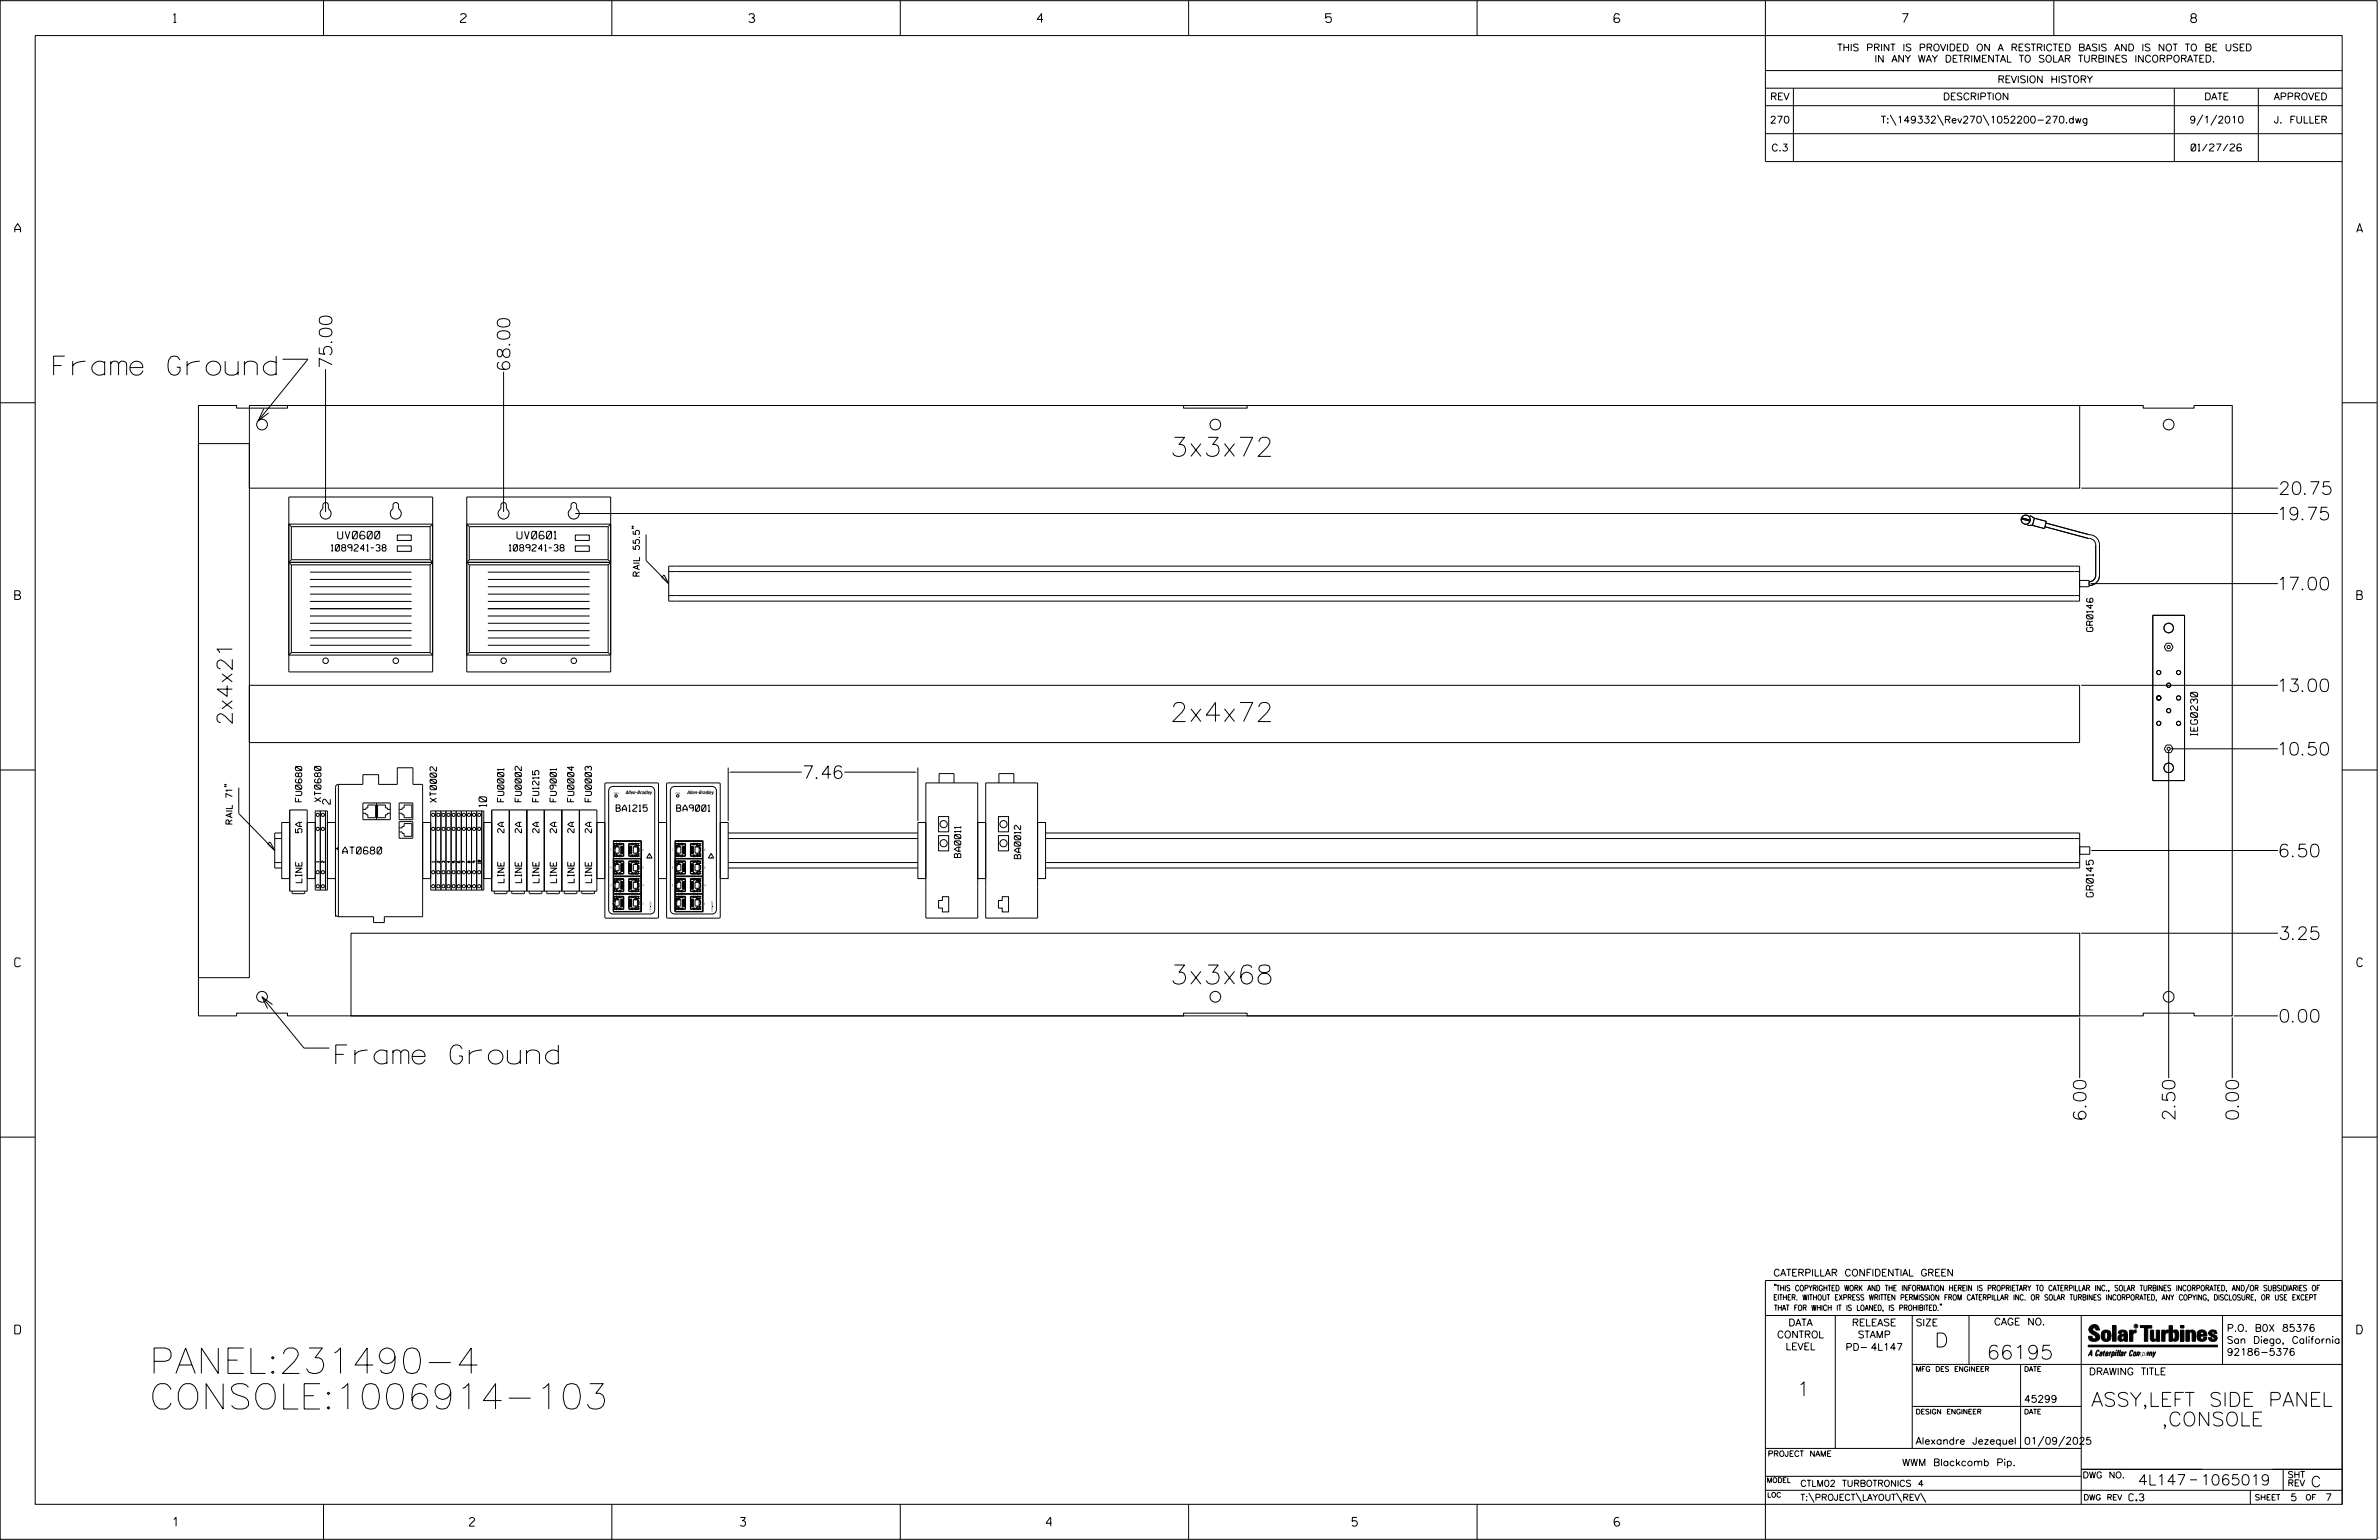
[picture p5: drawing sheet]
<svg xmlns="http://www.w3.org/2000/svg" width="864mm" height="559mm" viewBox="0 0 864 559" stroke-linecap="round" stroke-linejoin="round" font-family="sans-serif">
<defs><g id="words">
<g font-size="9.2">
<text x="54.2" y="498.4">PANEL:231490-4</text>
<text x="54.2" y="511.3">CONSOLE:1006914-103</text>
</g>
<g font-size="6.9">
<text x="19.5" y="136.1">Frame Ground</text>
<text x="424.7" y="165.6">3x3x72</text>
<text x="424.7" y="261.8">2x4x72</text>
<text x="424.7" y="357.1">3x3x68</text>
<text x="121.9" y="386.1">Frame Ground</text>
</g>
<text font-size="5.5" x="84.3" y="263.2" transform="rotate(-90 84.3 263.2)">2x4x21</text>
<g font-size="5.1">
<text x="702.3" y="488.8">D</text>
<text x="721.2" y="493.2">66195</text>
<text x="652.2" y="506.5">1</text>
<text x="759.1" y="510.3">ASSY,LEFT SIDE PANEL</text>
<text x="784.6" y="517.4">,CONSOLE</text>
</g>
<g font-size="4.6">
<text x="120.5" y="133.2" transform="rotate(-90 120.5 133.2)">75.00</text>
<text x="185.1" y="134.1" transform="rotate(-90 185.1 134.1)">68.00</text>
<text x="827.7" y="179.4">20.75</text>
<text x="827.7" y="188.7">19.75</text>
<text x="827.7" y="214.1">17.00</text>
<text x="827.7" y="251">13.00</text>
<text x="827.7" y="274">10.50</text>
<text x="291.8" y="282.5">7.46</text>
<text x="827.7" y="310.9">6.50</text>
<text x="827.7" y="340.9">3.25</text>
<text x="827.7" y="370.9">0.00</text>
<text x="757.3" y="406.1" transform="rotate(-90 757.3 406.1)">6.00</text>
<text x="789.6" y="406.1" transform="rotate(-90 789.6 406.1)">2.50</text>
<text x="812.6" y="406.1" transform="rotate(-90 812.6 406.1)">0.00</text>
</g>
<g font-size="3.8">
<text x="776.1" y="538.9">4L147</text>
<text x="798.8" y="538.9">1065019</text>
<text x="838.8" y="539.5">C</text>
</g>
<g font-size="3.2">
<text x="63" y="8.2">1</text>
<text x="167.2" y="8.2">2</text>
<text x="271.8" y="8.2">3</text>
<text x="376.5" y="8.2">4</text>
<text x="481.2" y="8.2">5</text>
<text x="690.6" y="8.2">7</text>
<text x="795.3" y="8.2">8</text>
<text x="5.4" y="84.3">A</text>
<text x="855.5" y="84.3">A</text>
<text x="5.4" y="217.5">B</text>
<text x="855.6" y="217.5">B</text>
<text x="5.4" y="350.8">C</text>
<text x="855.6" y="350.8">C</text>
<text x="5.4" y="484">D</text>
<text x="855.6" y="484">D</text>
<text x="62.8" y="553.8">1</text>
<text x="170.4" y="553.8">2</text>
<text x="268.8" y="553.8">3</text>
<text x="379.8" y="553.8">4</text>
<text x="490.8" y="553.8">5</text>
<text x="585.9" y="553.8">6</text>
</g>
<g font-size="2.8">
<text x="122.6" y="195.6">UV0600</text>
<text x="187.7" y="195.6">UV0601</text>
<text x="119.9" y="291.8" transform="rotate(-90 119.9 291.8)">2</text>
<text x="176.6" y="292.7" transform="rotate(-90 176.6 292.7)">10</text>
</g>
<g font-size="2.5">
<text x="666.9" y="18.5">THIS PRINT IS PROVIDED ON A RESTRICTED BASIS AND IS NOT TO BE USED</text>
<text x="680.5" y="22.6">IN ANY WAY DETRIMENTAL TO SOLAR TURBINES INCORPORATED.</text>
<text x="725.1" y="30">REVISION HISTORY</text>
<text x="642.6" y="36.3">REV</text>
<text x="705.3" y="36.3">DESCRIPTION</text>
<text x="800.2" y="36.3">DATE</text>
<text x="825.4" y="36.3">APPROVED</text>
<text x="642.5" y="44.7">270</text>
<text x="682.8" y="44.7">T:\149332\Rev270\1052200-270.dwg</text>
<text x="794.8" y="44.7">9/1/2010</text>
<text x="825.5" y="44.7">J. FULLER</text>
<text x="643" y="54.8">C.3</text>
<text x="795.4" y="54.8">01/27/26</text>
<text x="797.7" y="266.9" transform="rotate(-90 797.7 266.9)">IEG0230</text>
<text x="124.4" y="309.9">AT0680</text>
<text x="759.9" y="325.4" transform="rotate(-90 759.9 325.4)">GR0145</text>
<text x="643.8" y="463">CATERPILLAR CONFIDENTIAL GREEN</text>
<text x="645.1" y="485.5">CONTROL</text>
<text x="649.2" y="481.1">DATA</text>
<text x="672.3" y="481.1">RELEASE</text>
<text x="674.4" y="485.5">STAMP</text>
<text x="695.4" y="481.1">SIZE</text>
<text x="723.8" y="480.8">CAGE NO.</text>
<text x="808.4" y="483.1">P.O. B0X 85376</text>
<text x="648.2" y="489.8">LEVEL</text>
<text x="669.9" y="490">PD- 4L147</text>
<text x="808.4" y="487.5">San Diego, California</text>
<text x="808.4" y="491.8">92186-5376</text>
<text x="758.3" y="498.9">DRAWING TITLE</text>
<text x="734.8" y="508.9">45299</text>
<text x="695.4" y="524.1">Alexandre Jezequel</text>
<text x="734.8" y="524.1">01/09/2025</text>
<text x="690.5" y="531.9">WWM Blackcomb Pip.</text>
<text x="772.8" y="544.6">C.3</text>
<text x="831.4" y="544.6">5</text>
<text x="844.1" y="544.6">7</text>
</g>
<g font-size="2.3">
<text x="120.2" y="199.9">1089241-38</text>
<text x="184.9" y="199.9">1089241-38</text>
<text x="232.2" y="209" transform="rotate(-90 232.2 209)">RAIL 55.5&quot;</text>
<text x="759.8" y="229.1" transform="rotate(-90 759.8 229.1)">GR0146</text>
<text x="109.5" y="290.9" transform="rotate(-90 109.5 290.9)">FU0680</text>
<text x="116.5" y="290.9" transform="rotate(-90 116.5 290.9)">XT0680</text>
<text x="158.4" y="291.1" transform="rotate(-90 158.4 291.1)">XT0002</text>
<text x="182.9" y="290.9" transform="rotate(-90 182.9 290.9)">FU0001</text>
<text x="189.3" y="290.9" transform="rotate(-90 189.3 290.9)">FU0002</text>
<text x="195.6" y="290.9" transform="rotate(-90 195.6 290.9)">FU1215</text>
<text x="202" y="290.9" transform="rotate(-90 202 290.9)">FU9001</text>
<text x="208.3" y="290.9" transform="rotate(-90 208.3 290.9)">FU0004</text>
<text x="214.7" y="290.9" transform="rotate(-90 214.7 290.9)">FU0003</text>
<text x="84.3" y="299" transform="rotate(-90 84.3 299)">RAIL 71&quot;</text>
<text x="223.7" y="294.4">BA1215</text>
<text x="245.7" y="294.4">BA9001</text>
<text x="109.6" y="302.2" transform="rotate(-90 109.6 302.2)">5A</text>
<text x="182.9" y="302.2" transform="rotate(-90 182.9 302.2)">2A</text>
<text x="189.3" y="302.2" transform="rotate(-90 189.3 302.2)">2A</text>
<text x="195.7" y="302.2" transform="rotate(-90 195.7 302.2)">2A</text>
<text x="202" y="302.2" transform="rotate(-90 202 302.2)">2A</text>
<text x="208.4" y="302.2" transform="rotate(-90 208.4 302.2)">2A</text>
<text x="214.7" y="302.2" transform="rotate(-90 214.7 302.2)">2A</text>
<text x="348.8" y="311.2" transform="rotate(-90 348.8 311.2)">BA0011</text>
<text x="370.5" y="311.6" transform="rotate(-90 370.5 311.6)">BA0012</text>
<text x="109.6" y="320.3" transform="rotate(-90 109.6 320.3)">LINE</text>
<text x="183" y="320.3" transform="rotate(-90 183 320.3)">LINE</text>
<text x="189.3" y="320.3" transform="rotate(-90 189.3 320.3)">LINE</text>
<text x="195.7" y="320.3" transform="rotate(-90 195.7 320.3)">LINE</text>
<text x="202" y="320.3" transform="rotate(-90 202 320.3)">LINE</text>
<text x="208.4" y="320.3" transform="rotate(-90 208.4 320.3)">LINE</text>
<text x="214.8" y="320.3" transform="rotate(-90 214.8 320.3)">LINE</text>
<text x="653.5" y="539.4">CTLM02 TURBOTRONICS 4</text>
<text x="756" y="536.3">DWG NO.</text>
<text x="830.4" y="539.3">REV</text>
<text x="830.4" y="536.2">SHT</text>
<text x="653.5" y="544.5">T:\PROJECT\LAYOUT\REV\</text>
</g>
<g font-size="2">
<text x="643.8" y="468.4">&quot;THIS COPYRIGHTED WORK AND THE INFORMATION HEREIN IS PROPRIETARY TO CATERPILLAR INC., SOLAR TURBINES INCORPORATED, AND/OR SUBSIDIARIES OF</text>
<text x="643.8" y="471.8">EITHER. WITHOUT EXPRESS WRITTEN PERMISSION FROM CATERPILLAR INC. OR SOLAR TURBINES INCORPORATED, ANY COPYING, DISCLOSURE, OR USE EXCEPT</text>
<text x="644" y="475.6">THAT FOR WHICH IT IS LOANED, IS PROHIBITED.&quot;</text>
<text x="641.7" y="528.5">PROJECT NAME</text>
<text x="756.3" y="544.3">DWG REV</text>
<text x="818.5" y="544.3">SHEET</text>
<text x="836.9" y="544.3">OF</text>
</g>
<g font-size="1.8">
<text x="695.4" y="497.6">MFG DES ENGINEER</text>
<text x="734.8" y="497.6">DATE</text>
<text x="695.4" y="513.1">DESIGN ENGINEER</text>
<text x="734.8" y="513.1">DATE</text>
<text x="641.3" y="538">MODEL</text>
<text x="641.5" y="543.3">LOC</text>
</g>
<g font-size="1.2">
<text x="235.6" y="311.2">!</text>
<text x="258" y="311.2">!</text>
</g>
<g font-size=".9">
<text x="115.8" y="312.9" transform="rotate(-90 115.8 312.9)">1</text>
<text x="117.7" y="313.1" transform="rotate(-90 117.7 313.1)">2</text>
<text x="157.7" y="312.9" transform="rotate(-90 157.7 312.9)">1</text>
<text x="159.6" y="313.1" transform="rotate(-90 159.6 313.1)">2</text>
<text x="161.4" y="313.1" transform="rotate(-90 161.4 313.1)">3</text>
<text x="163.3" y="313.1" transform="rotate(-90 163.3 313.1)">4</text>
<text x="165.1" y="313.1" transform="rotate(-90 165.1 313.1)">5</text>
<text x="167" y="313.1" transform="rotate(-90 167 313.1)">6</text>
<text x="168.8" y="313.1" transform="rotate(-90 168.8 313.1)">7</text>
<text x="170.7" y="313.1" transform="rotate(-90 170.7 313.1)">8</text>
<text x="172.6" y="313.1" transform="rotate(-90 172.6 313.1)">9</text>
<text x="174.4" y="313.3" transform="rotate(-90 174.4 313.3)">10</text>
<text x="775.1" y="481.7">R</text>
</g>
<g font-size=".7">
<text x="221.5" y="308.7">7</text>
<text x="233.2" y="308.8">8</text>
<text x="243.9" y="308.7">7</text>
<text x="255.6" y="308.8">8</text>
<text x="221.5" y="315.1">5</text>
<text x="243.9" y="315.1">5</text>
<text x="221.5" y="321.6">3</text>
<text x="233.3" y="321.6">4</text>
<text x="243.9" y="321.6">3</text>
<text x="255.7" y="321.6">4</text>
<text x="222.1" y="328.4">1</text>
<text x="233.2" y="328.3">2</text>
<text x="244.4" y="328.4">1</text>
<text x="255.6" y="328.3">2</text>
</g>
<g font-size=".5">
<text x="222.8" y="288.1">PWR</text>
<text x="245.2" y="288.1">PWR</text>
<text x="236.4" y="330.9" transform="rotate(-90 236.4 330.9)">1783-US8T</text>
<text x="258.8" y="330.9" transform="rotate(-90 258.8 330.9)">1783-US8T</text>
</g>
</g></defs>
<g fill="none" stroke="#000" stroke-width=".36">
<path d="M.1 .2h862.8v558.4h-862.8zM12.8 12.9h837.4v533h-837.4zM117.4 .2v12.7M222.1 .2v12.7M326.8 .2v12.7M431.5 .2v12.7M536.2 .2v12.7M587.9 5.5l-.5-.5h-1l-.5 1v1.7l.5 .4h1l.6-.4v-.6l-.6-.5h-1l-.5 .5M640.9 .2v58.4h209.3M745.6 .2v12.7M640.9 25.6h209.3M640.9 32h209.3"/>
<path d="M640.9 38.3h209.3M651 32v26.6M789.3 32v26.6M819.8 32v26.6M640.9 48.5h209.3M686.2 41.7l2.1 3.8M703.3 41.7l2.2 3.8M719.9 41.7l2.1 3.8M799.6 41.7l-2.1 3.8M804.7 41.7l-2.2 3.8M102.6 130.4h9.2l-18.1 22.3M118.2 134v51.8"/>
<path d="M182.8 134.9v50.9M.1 146.2h12.7M72 147.1h13.9v1h18.5v-1h325.2v1h23.1v-1h325.3v1h18.5v-1h13.8v221.5h-13.8v-1h-18.5v1h-325.3v-1h-23.1v1h-325.2v-1h-18.5v1h-13.9zM90.5 147.1h664.4v30h-664.4zM95.7 148.3l-2 4.4 3.8-2.9M850.2 146.2h12.7M72 161h18.5v193.8h-18.5zM755.5 177.1h71.4M104.8 190.2l1 .9M104.8 190.2h52.3v13.8h-52.3zM104.8 180.3h52.3v63.5h-52.3zM105.8 191.1v12"/>
<path d="M105.8 191.1h50.3M117.5 182.7a1 1 0 0 1 1.1-.3 1 1 0 0 1 .6 1v1.2a2 2 0 0 1 .5 3 2 2 0 0 1-3 0 2 2 0 0 1 .5-3v-1.2zM143 182.7a1 1 0 0 1 1.1-.3 1 1 0 0 1 .6 1v1.2a2 2 0 0 1 .5 3 2 2 0 0 1-3.1 0 2 2 0 0 1 .6-3v-1.2zM144.2 194.1h5.1v2h-5.1zM144.2 198.1h5.1v2h-5.1zM156.1 191.1v12M157.1 190.2l-1 .9M169.4 190.2l1 .9M169.4 190.2h52.3v13.8h-52.3zM169.4 180.3h52.3v63.5h-52.3zM170.4 191.1h50.4M170.4 191.1v12"/>
<path d="M182.1 182.7a1.01 1.01 0 0 1 1.1-.3 1.01 1.01 0 0 1 .6 1v1.2a2.01 2.01 0 0 1 .6 3 2.01 2.01 0 0 1-3.1 0 2.01 2.01 0 0 1 .5-3v-1.2zM207.6 182.7a1.01 1.01 0 0 1 1.1-.3 1.01 1.01 0 0 1 .6 1v1.2a2.01 2.01 0 0 1 .5 3 2.01 2.01 0 0 1-3 0 2.01 2.01 0 0 1 .5-3v-1.2zM208.8 186.3h618.1M208.8 194.1h5.1v2h-5.1zM208.8 198.1h5.1v2h-5.1zM220.8 191.1v12M221.7 190.2l-.9 .9M229.5 191.6v.2v-.2l.6 .2M229.5 190.9v.2v-.2l.6 .2M234.5 194v9.4l8.2 8.4M733.7 188.3l3.2 .8M733.8 187.9l3.2 .8"/>
<path d="M735.9 190.5l2.1 .2M736.8 187.2l1.9 .9M738.5 188l4.3 1.2-.6 2.6-4.4-1.2zM742.4 191.1l15.7 4.3a2.44 2.44 0 0 1 2.7 2.3v11.1a2.35 2.35 0 0 1-2.4 2.3M742.7 189.8l15.7 4.2a3.7 3.7 0 0 1 3.7 3.7v11.1a3.7 3.7 0 0 1-3.7 3.6M104.8 204h52.3v33.7h-52.3zM105.8 205v31.8M105.8 203.1l-1 .9 1 1M105.8 203.1h50.3M105.8 205h50.3M112.5 212.9h36.9M112.5 218.2h36.9"/>
<path d="M112.5 215.6h36.9M112.5 210.3h36.9M112.5 207.6h36.9M156.1 205v31.8M156.1 203.1l1 .9M157.1 204l-1 1M169.4 204h52.3v33.7h-52.3zM170.4 203.1h50.4M170.4 205h50.4M170.4 205v31.8M170.4 203.1l-1 .9 1 1M177.1 212.9h36.9"/>
<path d="M177.1 218.2h36.9M177.1 215.6h36.9M177.1 210.3h36.9M177.1 207.6h36.9M220.8 205v31.8M220.8 203.1l.9 .9M221.7 204l-.9 1M240.2 209.4l.9-.7 1.6 3.1zM242.7 205.4h512.2v12.7h-512.2zM242.7 207.4h512.2M242.7 216.1h512.2M754.9 210.6h3.5v2.3h-3.5"/>
<path d="M758.9 211.8h68M105.8 236.8l-1 .9M105.8 236.8h50.3M112.5 220.9h36.9M112.5 234.1h36.9M112.5 231.5h36.9M112.5 228.8h36.9M112.5 226.2h36.9M112.5 223.5h36.9M156.1 236.8l1 .9M170.4 236.8h50.4M170.4 236.8l-1 .9"/>
<path d="M177.1 220.9h36.9M177.1 234.1h36.9M177.1 231.5h36.9M177.1 228.8h36.9M177.1 226.2h36.9M177.1 223.5h36.9M220.8 236.8l.9 .9M781.5 223.3h11.5v59.9h-11.5zM786.4 233.4h1.6l.8 1.4-.8 1.4h-1.6l-.8-1.4zM90.5 248.7h664.4v20.8h-664.4zM755.5 248.7h71.4M.1 279.4h12.7"/>
<path d="M264.3 278.5v19.4M333.2 278.5v19.4M786.4 270.3h1.6l.8 1.4-.8 1.4h-1.6l-.8-1.4zM787.3 272.3v118.9M787.8 271.7h39.1M850.2 279.4h12.7M81.7 285.3v.2v-.2l.5 .2M81.7 284.6v.3v-.3l.5 .3M86.7 285.8v9.4l13 13.4M102.3 298.4h2.9v20.4h-2.9zM105.2 293.9h6.3v29.5h-6.3zM111.5 298.4h2.9v20.4h-2.9z"/>
<path d="M114.4 294.3h4.5v28.7h-4.5zM116.3 294.3v28.7M118.1 294.3v28.7M118.9 298.5h2.9v20.3h-2.9zM122.8 284.6h8.9v-3.5h5.7v3.5h6.8v-6h5.7v6h3.5v48h-13.9v2.2h-3.9v-2.2h-12.8M122.8 284.6l-.6 .2-.4 .9v46.9M122.8 284.6v48M131.7 291.4h10v6h-10zM131.7 293.7h1.1v-.5h.7v-1.1h2.8v4.6h-2.8v-1.1h-.7v-.5h-1.1M136.7 291.4v6M141.7 293.7h-1.1v-.5h-.7v-1.1h-2.8v4.6h2.8v-1.1h.7v-.5h1.1M144.9 293.7h1.1v-.5h.7v-1.1h2.8v4.6h-2.8v-1.1h-.7v-.5h-1.1"/>
<path d="M144.9 291.4h5v6h-5zM144.9 298.1h5v6.1h-5zM153.4 298.4h3v20.4h-3zM156.4 294.3h19.2v28.7h-19.2zM158.2 294.3v28.7M160.1 294.3v28.7M161.9 294.3v28.7M163.8 294.3v28.7M165.6 294.3v28.7M167.5 294.3v28.7M169.3 294.3v28.7M171.2 294.3v28.7"/>
<path d="M173 294.3v28.7M174.9 294.3v28.7M175.6 298.5h2.9v20.3h-2.9zM178.5 293.9h38.2v29.5h-38.2zM184.9 293.9v29.5M191.2 293.9v29.5M197.6 293.9v29.5M203.9 293.9v29.5M210.3 293.9v29.5M216.7 298.4h2.9v20.4h-2.9zM219.6 284.3l.4-.2h18.7l.3 .2-.1 48.8-18.9 .1-.4-.2zM221.4 285.8l1.1-.4h13.6a1.57 1.57 0 0 1 1.6 1.5v43.2a1.57 1.57 0 0 1-1.6 1.5h-13.6a1.57 1.57 0 0 1-1.6-1.5v-43.2z"/>
<path d="M239 298.4h3v20.4h-3zM242.1 284.1h19l.3 .2v48.5l-.1 .3-19 .1-.3-.2zM243.8 285.8l1.1-.4h13.6a1.57 1.57 0 0 1 1.6 1.5v43.2a1.57 1.57 0 0 1-1.6 1.5h-13.6a1.57 1.57 0 0 1-1.6-1.5v-43.2zM261.4 298.4h2.9v20.4h-2.9zM266 280.2h25M306.5 280.2h25M333.2 298.4h2.9v20.4h-2.9zM336.1 284.1h18.8v49h-18.8zM340.7 296.3h3.7v5.5h-3.7zM340.9 284.1v-3.4h5.4v3.4M354.9 298.4h2.9v20.4h-2.9zM357.8 284.1h18.9v49h-18.9z"/>
<path d="M362.4 296.3h3.7v5.5h-3.7zM362.6 284.1v-3.4h5.5v3.4M376.7 298.4h2.9v20.4h-2.9zM97.2 306.2l.9-.7 1.6 3.1zM99.7 304.3h2.6M99.7 313h2.6M102.3 302.3h-2.6v12.7h2.6M144.9 300.4h1.1v-.5h.7v-1.1h2.8v4.7h-2.8v-1.1h-.7v-.5h-1.1M222.6 305.1h10.1M222.6 305.1h10.3v25.8h-10.3zM222.7 309.2h.5v.6M222.7 319.6h.1"/>
<path d="M222.7 317h.1M222.7 313.2h.1M222.7 310.6h.1M222.7 306.8h.1M222.7 309.8v.2M222.7 305.3h9.9v6.2M222.7 311.7h9.9v6.2h-9.9M222.7 318.1h9.9v6.2h-9.9M222.7 305.1v25.7M222.7 306v.2M222.7 312.5v.1M222.7 316.2v.2"/>
<path d="M222.7 318.8v.3M222.7 314h.5M222.7 307.6l.6 .1M222.7 314h.1M222.7 307.6h.1M222.8 319.6h.1M222.8 317h.1M222.8 313.2h.1M222.8 310.6h.1M222.8 306.8h.1M222.8 318.9h.1M222.8 316.2h.1"/>
<path d="M222.8 312.4h.1M222.8 309.8h.1M222.8 306h.1M222.8 306.8l-.1 .2M222.8 307.6v1.6M222.8 310.6l-.1 .2M222.8 313.2l-.1 .2M222.8 314v1.6M222.8 317l-.1 .1M222.8 319.6l-.1 .2M222.8 314.1h.5M222.8 309.1h.5"/>
<path d="M223 319.7h.1M223 317h.1M223 313.3h.1M223 310.6h.1M223 306.9h.1M223 306.2h.7v.7M223 309.9h.7v.7M223 312.6h.7v.7M223 319h.7v.7M223 319.7h.7M223 317h.7M223 313.3h.7"/>
<path d="M223 310.6h.7M223 306.9h.7M223.2 316.2h.1M223.2 314h.1M223.2 309.8h.1M223.2 307.6h.1M223.2 315.6v.6M223.2 309.8h-.2v.9h1.7M223.3 307.3h1.5v2.3l-1.5-.1zM223.3 313.7h1.5v2.2h-1.5zM223.3 315.5l-.6 .1M223.3 314.1h.1"/>
<path d="M223.3 307.7h.1M223.7 319.7h.1M223.7 317h.1M223.7 313.3h.1M223.7 310.6h.1M223.7 306.9h.1M223.7 312.5h.3M223.7 317.1v.1M223.7 312.5h-.7l.2 1.5M223.7 318.9h-.7l.2 1.5M223.7 318.9h.1M223.7 312.5h.1"/>
<path d="M223.7 306.1h.1M223.9 310h.3v.6M223.9 309.5v1.3M223.9 315.9v1.3M223.9 318.8v1.3M223.9 316.4h.3v.6M223.9 319.7h.3M223.9 319.1h.8M223.9 313.2h.3M223.9 312.6h.8M223.9 306.8h.3M223.9 310.6h.8"/>
<path d="M223.9 306.2h.8M224 318.9h.1M224 312.5h.1M224 306.1h.1M224 318.9h-.3M224 317.1v.1M224 306l-.1 1.3M224 318.9h.7M224.2 306.2v.6M224.2 312.6v.6M224.2 319.1v.6M224.2 319.6h.1"/>
<path d="M224.2 313.2h.1M224.2 306.8h.1M224.4 305.1v.2M224.4 311.5v.2M224.4 317.9v.2M224.6 306.1v.1M224.6 310.6v.1M224.6 312.5v.1M224.6 317v.1M224.6 318.9v.2M224.6 317.1h.1M224.7 318.9h.1"/>
<path d="M224.7 312.5h.1M224.7 306.1h.1M224.7 319h.8M224.7 312.6h.8M224.7 306.2h.8M224.7 310.3h.8M224.7 318.8h.8v.5h-.8zM224.7 312.4h.8v.5h-.8zM224.7 306.1h-1.7l.2 1.5M224.7 306v.5h.8v-.5M224.7 310.3h.8v.5h-.8zM224.7 312.5l-.8-.1v1.3"/>
<path d="M224.7 319.3h.8M224.7 312.8h.8M224.7 310.6h.8M224.7 306h.8M224.7 306.5h.8M224.9 305.1v.2M224.9 311.5v.2M224.9 317.9v.2M225.5 318.9h.1M225.5 312.5h.1M225.5 306.1h.1M225.5 312.5h.9v4.6h-3.4v-.9l.7 .1v.7"/>
<path d="M225.5 306.1h.9v4.6h-.9M225.5 318.9h.9v4.6h-.9M225.5 319.1h.8v4.3h-.8M225.5 306.2h.8v4.4h-.8M225.5 312.6h.8v4.4h-2.4M225.5 317.2v-.5h-.8v.5M225.5 317.1h.1M225.6 306.1v.1M225.6 310.6v.1M225.6 312.5v.1M225.6 317v.1M225.6 318.9v.2"/>
<path d="M226.3 319.8h.1M226.3 316.2h.1M226.3 316h.1M226.3 315.8h.1M226.3 315.6h.1M226.3 315.4h.1M226.3 315.3h.1M226.3 315.1h.1M226.3 314.9h.1M226.3 314.7h.1M226.3 314.5h.1M226.3 314.3h.1"/>
<path d="M226.3 314.2h.1M226.3 314h.1M226.3 313.8h.1M226.3 313.6h.1M226.3 313.4h.1M226.3 309.8h.1M226.3 309.6h.1M226.3 309.4h.1M226.3 309.2h.1M226.3 309h.1M226.3 308.9h.1M226.3 308.7h.1"/>
<path d="M226.3 308.5h.1M226.3 308.3h.1M226.3 308.1h.1M226.3 307.9h.1M226.3 307.8h.1M226.3 307.6h.1M226.3 307.4h.1M226.3 307.2h.1M226.3 307h.1M226.3 307h-1l1 .2M226.3 307.4h-1l1 .2M226.3 307.8h-1l1 .1"/>
<path d="M226.3 308.1h-1l1 .2M226.3 308.5h-1l1 .2M226.3 308.9h-1l1 .1M226.3 309.2h-1l1 .2M226.3 309.6h-1l1 .2M226.3 313.4h-1l1 .2M226.3 313.8h-1l1 .2M226.3 314.1h-1l1 .2M226.3 314.5h-1l1 .2M226.3 314.9h-1l1 .2M226.3 315.3h-1l1 .2M226.3 315.6h-1l1 .2"/>
<path d="M226.3 316h-1l1 .2M226.3 319.8h-1l1 .2M228.1 305.1v.2M228.1 311.5v.2M228.1 317.9v.2M228.3 307l1.1 .2h-1.1M228.3 307.4l1.1 .2h-1.1M228.3 307.8l1.1 .1h-1.1M228.3 308.1l1.1 .2h-1.1M228.3 308.5l1.1 .2h-1.1M228.3 308.9l1.1 .1h-1.1M228.3 309.2l1.1 .2h-1.1"/>
<path d="M228.3 309.6l1.1 .2h-1.1M228.3 313.4l1.1 .2h-1.1M228.3 313.8l1.1 .2h-1.1M228.3 314.1l1.1 .2h-1.1M228.3 314.5l1.1 .2h-1.1M228.3 314.9l1.1 .2h-1.1M228.3 315.3l1.1 .2h-1.1M228.3 315.6l1.1 .2h-1.1M228.3 316l1.1 .2h-1.1M228.3 319.8l1.1 .2h-1.1M228.3 319.8h.1M228.3 316.2h.1"/>
<path d="M228.3 316h.1M228.3 315.8h.1M228.3 315.6h.1M228.3 315.4h.1M228.3 315.3h.1M228.3 315.1h.1M228.3 314.9h.1M228.3 314.7h.1M228.3 314.5h.1M228.3 314.3h.1M228.3 314.2h.1M228.3 314h.1"/>
<path d="M228.3 313.8h.1M228.3 313.6h.1M228.3 313.4h.1M228.3 309.8h.1M228.3 309.6h.1M228.3 309.4h.1M228.3 309.2h.1M228.3 309h.1M228.3 308.9h.1M228.3 308.7h.1M228.3 308.5h.1M228.3 308.3h.1"/>
<path d="M228.3 308.1h.1M228.3 307.9h.1M228.3 307.8h.1M228.3 307.6h.1M228.3 307.4h.1M228.3 307.2h.1M228.3 307h.1M228.5 305.1v.2M228.5 311.5v.2M228.5 317.9v.2M229.1 306.1v.1M229.1 310.6v.1"/>
<path d="M229.1 312.5l-.1 .1M229.1 317v.1M229.1 318.9v.2M229.1 317.1h.1M229.2 318.9h.1M229.2 312.5h.1M229.2 306.1h.1M229.2 318.8h.8v.5h-.8zM229.2 312.4h.8v.5h-.8zM229.2 306v.5h.8v-.5M229.2 310.3h.8v.5h-.8zM229.2 319.3h.8"/>
<path d="M229.2 312.8h.8M229.2 310.6h.8M229.2 306h.8M229.2 306.5h.8M229.2 319.1h-.9v4.3h.9M229.2 306.2h-.9v4.4h.9M229.2 312.6h-.9v4.4h2.5M229.2 312.5h-1v4.6h3.5v-.9l-.7 .1v.7M229.2 306.1h-1v4.6h1M229.2 318.9h-1v4.6h1M229.2 319h.8M229.2 312.6h.8"/>
<path d="M229.2 306.2h.8M229.2 310.3h.8M229.9 305.1v.2M229.9 311.5v.2M229.9 317.9v.2M229.9 307.3h1.5v2.2l-1.5 .1zM229.9 313.7h1.5v2.2h-1.5zM230 306.1h1.7l-.2 1.5M230 312.5l.8-.1v1.3M230 310.6h.8M230 319.1h.8M230 312.6h.8"/>
<path d="M230 306.2h.8M230 317.2v-.5h-.8v.5M230 317.1h.1M230 318.9h.1M230 312.5h.1M230 306.1h.1M230.1 306.1v.1M230.1 310.6v.1M230.1 312.5v.1M230.1 317v.1M230.1 318.9v.2M230.4 305.1v.2"/>
<path d="M230.4 311.5v.2M230.4 317.9v.2M230.4 319.7h.4M230.4 313.2h.4M230.4 306.8h.4M230.4 306.2v.6M230.4 312.6v.6M230.4 319.1v.6M230.4 319.6h.1M230.4 313.2h.1M230.4 306.8h.1M230.7 306l.1 1.3"/>
<path d="M230.7 312.5h.2M230.7 317.1v.1M230.7 318.9h-.7M230.7 318.9h.1M230.7 312.5h.1M230.7 306.1h.1M230.8 309.5v1.3M230.8 315.9v1.3M230.8 318.8v1.3M230.8 310h-.4v.6M230.8 316.4h-.4v.6M230.9 317.1v.1"/>
<path d="M230.9 318.9h-.2M230.9 312.5h.8l-.2 1.5M230.9 318.9h.8l-.2 1.5M230.9 318.9h.1M230.9 312.5h.1M230.9 306.1h.1M231 319.7h.1M231 317h.1M231 313.3h.1M231 310.6h.1M231 306.9h.1M231 306.9v-.7h.7v.7"/>
<path d="M231 310.6v-.7h.7v.7M231 313.3v-.7h.7v.7M231 319.7v-.7h.7v.7M231 319.7h.7M231 317h.7M231 313.3h.7M231 310.6h.7M231 306.9h.7M231.4 307.7l.6-.1v1.6h-.5v.6M231.4 314.1h.4M231.4 309.1h.4M231.4 314.1h.1"/>
<path d="M231.4 307.7h.1M231.5 309.8h.2v.9h-1.7M231.5 314h.5v1.6l-.6-.1M231.5 315.6v.6M231.5 316.2h.1M231.5 314h.1M231.5 309.8h.1M231.5 307.6h.1M231.7 316.3v.7M231.7 319.7h.1M231.7 317h.1M231.7 313.3h.1"/>
<path d="M231.7 310.6h.1M231.7 306.9h.1M231.8 319.6h.1M231.8 318.9h.1M231.8 317h.1M231.8 316.2h.1M231.8 313.2h.1M231.8 312.4h.1M231.8 310.6h.1M231.8 309.8h.1M231.8 306.8h.1M231.8 306h.1"/>
<path d="M231.8 319.6h.2M231.8 317h.2M231.8 313.2h.2M231.8 306.8h.2M231.8 310.6h.2M231.8 309.8l.2 .2zM231.8 306l.2 .2zM231.8 307.6v1.6M231.8 312.5l.2 .1zM231.8 314v1.6M231.8 316.2l.2 .2zM231.8 318.8l.2 .3z"/>
<path d="M231.9 319.6h.1M231.9 317h.1M231.9 313.2h.1M231.9 310.6h.1M231.9 306.8h.1M232 306.8h-.2M232 310.6v.2l-.2-.2M232 313.2v.2l-.2-.2M232 317h-.2M235.7 309.7l1 1.6h-1.9zM245 305.1h10.2v25.8h-10.2zM245 305.1h10.1"/>
<path d="M245.1 319.6h.1M245.1 317h.1M245.1 314h.1M245.1 313.2h.1M245.1 310.6h.1M245.1 307.6h.1M245.1 306.8h.1M245.1 314h.4M245.1 307.6l.5 .1M245.1 318.8h.1M245.1 318.1h9.9M245.1 316.2h.1"/>
<path d="M245.1 312.5h.1M245.1 311.7h9.9M245.1 317.9h9.9M245.1 305.3h9.9l.1 25.5h-2.4M245.1 309.8h.1M245.1 306h.1M245.1 305.1v25.7M245.1 309.2h.4v.6M245.2 319.6h.1M245.2 318.9h.1M245.2 317h.1M245.2 316.2h.1"/>
<path d="M245.2 313.2h.1M245.2 312.4h.1M245.2 310.6h.1M245.2 309.8h.1M245.2 306.8h.1M245.2 306h.1M245.2 309.8l-.1 .2M245.2 319.6l-.1 .2M245.2 318.8l-.1 .3M245.2 313.2l-.1 .2M245.2 317l-.1 .1M245.2 316.2l-.1 .2"/>
<path d="M245.2 312.5l-.1 .1M245.2 314.1h.4M245.2 306.8l-.1 .2M245.2 310.6l-.1 .2M245.2 306l-.1 .2M245.2 307.6v1.6M245.2 314v1.6M245.2 309.1h.4M245.4 319.7h.7M245.4 319.7v-.7h.7v.7M245.4 317h.7M245.4 313.3h.7"/>
<path d="M245.4 313.3v-.7h.7v.7M245.4 310.6h.7M245.4 310.6v-.7h.7v.7M245.4 306.9h.7M245.4 306.9v-.7h.7v.7M245.4 316.3v.7M245.4 319.7h.1M245.4 317h.1M245.4 313.3h.1M245.4 310.6h.1M245.4 306.9h.1M245.5 315.6v.6"/>
<path d="M245.5 309.8h-.2v.9h1.8M245.5 316.2h.1M245.5 314h.1M245.5 309.8h.1M245.5 307.6h.1M245.6 307.3h1.6v2.3l-1.6-.1zM245.6 313.7h1.6v2.2h-1.6zM245.6 315.5l-.5 .1M245.7 314.1h.1M245.7 307.7h.1M246.1 319.7h.1M246.1 317h.1"/>
<path d="M246.1 313.3h.1M246.1 310.6h.1M246.1 306.9h.1M246.1 318.9h.1M246.1 312.5h.1M246.1 306.1h.1M246.1 318.9h1M246.1 312.5h.2M246.1 317.1v.1M246.1 318.9h-.8l.2 1.5M246.1 312.5h-.8l.2 1.5M246.2 310h.4v.6"/>
<path d="M246.2 319.1h.9M246.2 316.4h.4v.6M246.2 312.6h.9M246.2 306.2h.9M246.2 310.6h.9M246.2 309.5v1.3M246.2 315.9v1.3M246.2 318.8v1.3M246.3 317.1v.1M246.3 306l-.1 1.3M246.4 318.9h.1M246.4 312.5h.1"/>
<path d="M246.4 306.1h.1M246.6 319.6h.1M246.6 313.2h.1M246.6 306.8h.1M246.6 319.1v.6h-.4M246.6 312.6v.6h-.4M246.6 306.2v.6h-.4M246.8 305.1v.2M246.8 311.5v.2M246.8 317.9v.2M246.9 317.1h.2M246.9 306.1v.1"/>
<path d="M246.9 310.6v.1M246.9 312.5l.1 .1M246.9 317v.1M246.9 318.9v.2M247.1 318.8h.8v.5h-.8zM247.1 312.4h.8v.5h-.8zM247.1 319.3h.8M247.1 312.8h.8M247.1 306v.5h.8v-.5M247.1 310.6h.8M247.1 306h.8M247.1 306.5h.8"/>
<path d="M247.1 312.5l-.9-.1v1.3M247.1 306.1h-1.8l.2 1.5M247.1 319h.8M247.1 312.6h.8M247.1 310.3h.8v.5h-.8zM247.1 306.2h.8M247.1 310.3h.8M247.1 318.9h.1M247.1 312.5h.1M247.1 306.1h.1M247.3 305.1v.2M247.3 311.5v.2"/>
<path d="M247.3 317.9v.2M247.9 318.9h.1M247.9 312.5h.1M247.9 306.1h.1M247.9 319.1h.8v4.3h-.8M247.9 312.6h.8v4.4h-2.5M247.9 306.2h.8v4.4h-.8M247.9 318.9h.9v4.6h-.9M247.9 312.5h.9v4.6h-3.5v-.9l.8 .1v.7M247.9 306.1h.9v4.6h-.9M247.9 317.2v-.5h-.8v.5M247.9 317.1h.1"/>
<path d="M248 306.1v.1M248 310.6v.1M248 312.5v.1M248 317v.1M248 318.9v.2M248.7 319.8l-1 .2h1M248.7 313.4l-1 .2h1M248.7 316l-1 .2h1M248.7 313.8l-1 .2h1M248.7 315.6l-1 .2h1M248.7 315.3l-1 .2h1M248.7 314.9l-1 .2h1"/>
<path d="M248.7 314.5l-1 .2h1M248.7 314.1l-1 .2h1M248.7 307l-1 .2h1M248.7 309.6l-1 .2h1M248.7 309.2l-1 .2h1M248.7 308.9l-1 .1h1M248.7 308.5l-1 .2h1M248.7 308.1l-1 .2h1M248.7 307.8l-1 .1h1M248.7 307.4l-1 .2h1M248.7 319.8h.1M248.7 316.2h.1"/>
<path d="M248.7 316h.1M248.7 315.8h.1M248.7 315.6h.1M248.7 315.5h.1M248.7 315.3h.1M248.7 315.1h.1M248.7 314.9h.1M248.7 314.7h.1M248.7 314.5h.1M248.7 314.3h.1M248.7 314.1h.1M248.7 314h.1"/>
<path d="M248.7 313.8h.1M248.7 313.6h.1M248.7 313.4h.1M248.7 309.8h.1M248.7 309.6h.1M248.7 309.4h.1M248.7 309.2h.1M248.7 309h.1M248.7 308.9h.1M248.7 308.7h.1M248.7 308.5h.1M248.7 308.3h.1"/>
<path d="M248.7 308.1h.1M248.7 307.9h.1M248.7 307.8h.1M248.7 307.6h.1M248.7 307.4h.1M248.7 307.2h.1M248.7 307h.1M250.4 305.1v.2M250.4 311.5v.2M250.4 317.9v.2M250.7 319.8h.1M250.7 316.2h.1"/>
<path d="M250.7 316h.1M250.7 315.8h.1M250.7 315.6h.1M250.7 315.4h.1M250.7 315.3h.1M250.7 315.1h.1M250.7 314.9h.1M250.7 314.7h.1M250.7 314.5h.1M250.7 314.3h.1M250.7 314.2h.1M250.7 314h.1"/>
<path d="M250.7 313.8h.1M250.7 313.6h.1M250.7 313.4h.1M250.7 309.8h.1M250.7 309.6h.1M250.7 309.4h.1M250.7 309.2h.1M250.7 309h.1M250.7 308.9h.1M250.7 308.7h.1M250.7 308.5h.1M250.7 308.3h.1"/>
<path d="M250.7 308.1h.1M250.7 307.9h.1M250.7 307.8h.1M250.7 307.6h.1M250.7 307.4h.1M250.7 307.2h.1M250.7 307h.1M250.7 319.8h1l-1 .2M250.7 313.4h1l-1 .2M250.7 316l1 .2h-1M250.7 313.8l1 .2h-1M250.7 315.6l1 .2h-1"/>
<path d="M250.7 315.3l1 .2h-1M250.7 314.9l1 .2h-1M250.7 314.5l1 .2h-1M250.7 314.1l1 .2h-1M250.7 307h1l-1 .2M250.7 309.6h1l-1 .2M250.7 309.2l1 .2h-1M250.7 308.9l1 .1h-1M250.7 308.5l1 .2h-1M250.7 308.1l1 .2h-1M250.7 307.8l1 .1h-1M250.7 307.4l1 .2h-1"/>
<path d="M250.9 305.1v.2M250.9 311.5v.2M250.9 317.9v.2M251.4 317.1h.1M251.4 306.1v.1M251.4 310.6v.1M251.4 312.5v.1M251.4 317v.1M251.4 318.9v.2M251.5 318.8h.9v.5h-.9zM251.5 312.4h.9v.5h-.9zM251.5 319.3h.9"/>
<path d="M251.5 312.8h.9M251.5 306v.5h.9v-.5M251.5 310.6h.9M251.5 306h.9M251.5 306.5h.9M251.5 319.1h-.8v4.3h.8M251.5 312.6h-.8v4.4h2.5M251.5 306.2h-.8v4.4h.8M251.5 318.9h-.9v4.6h.9M251.5 312.5h-.9v4.6h3.5v-.9l-.7 .1v.7M251.5 306.1h-.9v4.6h.9M251.5 319h.9"/>
<path d="M251.5 312.6h.9M251.5 310.3h.9v.5h-.9zM251.5 306.2h.9M251.5 310.3h.9M251.5 318.9h.1M251.5 312.5h.1M251.5 306.1h.1M252.2 305.1v.2M252.2 311.5v.2M252.2 317.9v.2M252.3 307.3h1.5v2.2l-1.5 .1zM252.3 313.7h1.5v2.2h-1.5z"/>
<path d="M252.4 318.9h.1M252.4 312.5h.1M252.4 306.1h.1M252.4 319.1h.8M252.4 312.6h.8M252.4 306.2h.8M252.4 312.5l.8-.1v1.3M252.4 306.1h1.7l-.2 1.5M252.4 310.6h.8M252.4 317.2v-.5h-.9v.5M252.4 317.1h.1M252.5 306.1v.1"/>
<path d="M252.5 310.6v.1M252.5 312.5v.1M252.5 317v.1M252.5 318.9v.2M252.7 305.1v.2M252.7 311.5v.2M252.7 317.9v.2M252.8 319.7h.4M252.8 313.2h.4M252.8 306.8h.4M252.8 306.2v.6M252.8 312.6v.6"/>
<path d="M252.8 319.1v.6M252.8 319.6h.1M252.8 313.2h.1M252.8 306.8h.1M253.1 318.9h.1M253.1 312.5h.1M253.1 306.1h.1M253.1 306l.1 1.3M253.1 318.9h-.7M253.1 312.5h.2M253.1 317.1v.1M253.2 310h-.4v.6"/>
<path d="M253.2 316.4h-.4v.6M253.2 309.5v1.3M253.2 315.9v1.3M253.2 318.8v1.3M253.3 318.9h.8l-.2 1.5M253.3 312.5h.8l-.2 1.5M253.3 318.9h-.2M253.3 317.1v.1M253.3 318.9h.1M253.3 312.5h.1M253.3 306.1h.1M253.4 319.7h.7"/>
<path d="M253.4 317h.7M253.4 313.3h.7M253.4 310.6h.7M253.4 306.9h.7M253.4 319.7h.1M253.4 317h.1M253.4 313.3h.1M253.4 310.6h.1M253.4 306.9h.1M253.8 314.1h.1M253.8 307.7h.1M253.8 314.1h.4"/>
<path d="M253.8 307.7l.5-.1v1.6h-.4v.6M253.8 309.1h.4M253.9 316.2h.1M253.9 314h.1M253.9 309.8h.1M253.9 307.6h.1M253.9 314h.4v1.6l-.5-.1M253.9 309.8h.2v.9h-1.7M253.9 315.6v.6M254.1 319.7h.1M254.1 317h.1M254.1 313.3h.1"/>
<path d="M254.1 310.6h.1M254.1 306.9h.1M254.1 319h-.7v.7M254.1 312.6h-.7v.7M254.1 309.9h-.7v.7M254.1 306.2h-.7v.7M254.2 319.6h.1M254.2 317h.1M254.2 313.2h.1M254.2 310.6h.1M254.2 306.8h.1M254.2 309.8l.1 .2z"/>
<path d="M254.2 318.8l.1 .3zM254.2 316.2l.1 .2zM254.2 312.5l.1 .1zM254.2 306l.1 .2zM254.2 307.6v1.6M254.2 314v1.6M254.2 318.9h.1M254.2 316.2h.1M254.2 312.4h.1M254.2 309.8h.1M254.2 306h.1M254.3 319.6h.1"/>
<path d="M254.3 317h.1M254.3 313.2h.1M254.3 310.6h.1M254.3 306.8h.1M254.3 313.2v.2l-.1-.2M254.3 317h-.1M254.3 306.8h-.1M254.3 310.6v.2l-.1-.2M255.1 311.5h-10.1v19.3h1.8M258.1 309.7l.9 1.6h-1.8zM264.3 302.3h68.9M264.3 315h68.9"/>
<path d="M264.3 304.3h68.9M264.3 313h68.9M340.7 303.2h3.7v5.6h-3.7zM362.4 303.2h3.7v5.6h-3.7zM379.6 304.3h375.3M379.6 302.3h375.3v12.7h-375.3M379.6 313h375.3M754.9 307.3h3.7v2.7h-3.7M759.2 308.6h67.7M106 323.4l.2 .9h4.3l.1-.9M121.8 331.5l.4 .9 .6 .2M127.4 338.6h627.5v30h-627.5z"/>
<path d="M179.4 323.4l.2 .9h4.2l.2-.9M185.8 323.4l.1 .9h4.3l.2-.9M192.1 323.4l.2 .9h4.2l.2-.9M198.5 323.4l.1 .9h4.3l.2-.9M204.8 323.4l.2 .9h4.2l.2-.9M211.2 323.4l.2 .9h4.2l.2-.9M222.7 329.8h.1M222.7 326h.1M222.7 323.4h.1M222.7 329h.1M222.7 324.5h9.9v6.2h-9.9M222.7 322.6v.2"/>
<path d="M222.7 325.3v.1M222.7 329v.2M222.7 326.8l.6 .1M222.7 320.4l.6 .1M222.7 326.8h.1M222.7 320.4h.1M222.8 329.8h.1M222.8 326h.1M222.8 323.4h.1M222.8 329h.1M222.8 325.3h.1M222.8 322.6h.1"/>
<path d="M222.8 326l-.1 .2M222.8 329.8l-.1 .2M222.8 320.4v1.6M222.8 323.4l-.1 .2M222.8 326.8v1.6M223 329.8h.1M223 326.1h.1M223 323.4h.1M223 322.7h.7v.7M223 325.4h.7v.7M223 329.8h.7M223 326.1h.7"/>
<path d="M223 323.4h.7M223 324.3v.2M223.2 329h.1M223.2 326.8h.1M223.2 322.6h.1M223.2 320.4h.1M223.2 322v.6M223.2 328.4v.6M223.2 322.6h-.2v.9h1.7M223.3 328.3l-.6 .1M223.3 320.1h1.5v2.2h-1.5zM223.3 326.5h1.5v2.3h-1.5z"/>
<path d="M223.3 321.9l-.6 .1M223.3 326.9h.1M223.3 320.5h.1M223.7 329.8h.1M223.7 326.1h.1M223.7 323.4h.1M223.7 329.8v-.7l-.7-.1v1h1M223.7 325.3h-.7l.2 1.5M223.7 325.3h.1M223.9 323.4h.8M223.9 326h.3M223.9 328.8v1.2h.8"/>
<path d="M223.9 325.4h2.4v4.4h-2.4M223.9 322.3v1.3M223.9 329.2h.3v.6M223.9 322.8h.3v.6M224 325.3h.1M224 325.3h-.3M224.2 325.4v.6M224.2 326h.1M224.4 330.8h-1.8v-19.3h10.1v19.3h-2.3M224.4 324.3v.2M224.4 330.7v.2M224.6 329.9h.1"/>
<path d="M224.6 323.4v.1M224.6 325.3v.1M224.6 329.8v.2M224.7 325.3h.1M224.7 329.5h.8v.5h-.8zM224.7 323.1h.8v.5h-.8zM224.7 323.1h.8M224.7 325.2h.8v.5h-.8zM224.7 325.3l-.8-.1v1.3M224.7 325.6h.8M224.7 323.4h.8M224.9 324.3v.2"/>
<path d="M224.9 330.7v.2M224.9 330.8h3.2M225.5 325.3h.1M225.5 325.3h.9v4.7h-.9M225.5 329.9h.1M225.6 323.4v.1M225.6 325.3v.1M225.6 329.8v.2M226.3 329h.1M226.3 328.8h.1M226.3 328.6h.1M226.3 328.4h.1"/>
<path d="M226.3 328.3h.1M226.3 328.1h.1M226.3 327.9h.1M226.3 327.7h.1M226.3 327.5h.1M226.3 327.3h.1M226.3 327.1h.1M226.3 327h.1M226.3 326.8h.1M226.3 326.6h.1M226.3 326.4h.1M226.3 326.2h.1"/>
<path d="M226.3 322.6h.1M226.3 322.4h.1M226.3 322.2h.1M226.3 322h.1M226.3 321.8h.1M226.3 321.7h.1M226.3 321.5h.1M226.3 321.3h.1M226.3 321.1h.1M226.3 320.9h.1M226.3 320.7h.1M226.3 320.6h.1"/>
<path d="M226.3 320.4h.1M226.3 320.2h.1M226.3 320h.1M226.3 328.8l-1 .2h1M226.3 328.4l-1 .2h1M226.3 328.1l-1 .2h1M226.3 327.7l-1 .2h1M226.3 327.3l-1 .2h1M226.3 327l-1 .1h1M226.3 326.6l-1 .2h1M226.3 326.2l-1 .2h1M226.3 320.2h-1l1 .2"/>
<path d="M226.3 320.6h-1l1 .1M226.3 320.9h-1l1 .2M226.3 321.3h-1l1 .2M226.3 321.7h-1l1 .1M226.3 322.1h-1l1 .1M226.3 322.4h-1l1 .2M228.1 324.3v.2M228.1 330.7v.2M228.3 328.8l1.1 .2h-1.1M228.3 328.4l1.1 .2h-1.1M228.3 328.1l1.1 .2h-1.1M228.3 327.7l1.1 .2h-1.1"/>
<path d="M228.3 327.3l1.1 .2h-1.1M228.3 327l1.1 .1h-1.1M228.3 326.6l1.1 .2h-1.1M228.3 326.2l1.1 .2h-1.1M228.3 320.2l1.1 .2h-1.1M228.3 320.6l1.1 .1h-1.1M228.3 320.9l1.1 .2h-1.1M228.3 321.3l1.1 .2h-1.1M228.3 321.7l1.1 .1h-1.1M228.3 322.1l1.1 .1h-1.1M228.3 322.4l1.1 .2h-1.1M228.3 329h.1"/>
<path d="M228.3 328.8h.1M228.3 328.6h.1M228.3 328.4h.1M228.3 328.3h.1M228.3 328.1h.1M228.3 327.9h.1M228.3 327.7h.1M228.3 327.5h.1M228.3 327.3h.1M228.3 327.1h.1M228.3 327h.1M228.3 326.8h.1"/>
<path d="M228.3 326.6h.1M228.3 326.4h.1M228.3 326.2h.1M228.3 322.6h.1M228.3 322.4h.1M228.3 322.2h.1M228.3 322h.1M228.3 321.8h.1M228.3 321.7h.1M228.3 321.5h.1M228.3 321.3h.1M228.3 321.1h.1"/>
<path d="M228.3 320.9h.1M228.3 320.7h.1M228.3 320.6h.1M228.3 320.4h.1M228.3 320.2h.1M228.3 320h.1M228.5 324.3v.2M228.5 330.7v.2M228.5 330.8h1.4M229.1 329.9h.1M229.1 323.4v.1M229.1 325.3l-.1 .1"/>
<path d="M229.1 329.8v.2M229.2 325.3h.1M229.2 325.2h.8v.5h-.8zM229.2 325.6h.8M229.2 323.4h.8M229.2 325.3h-1v4.7h1M229.2 329.5h.8v.5h-.8zM229.2 323.1h.8v.5h-.8zM229.2 323.1h.8M229.9 324.3v.2M229.9 330.7v.2M229.9 320.1h1.5v2.2h-1.5z"/>
<path d="M229.9 326.5h1.5v2.3h-1.5zM230 323.4h.8M230 325.3l.8-.1v1.3M230 329.9h.1M230 325.3h.1M230.1 323.4v.1M230.1 325.3v.1M230.1 329.8v.2M230.4 324.3v.2M230.4 330.7v.2M230.4 326h.4M230.4 325.4v.6"/>
<path d="M230.4 326h.1M230.7 325.3h.1M230.8 328.8v1.2h-.8M230.8 322.3v1.3M230.8 325.4h-2.5v4.4h2.5M230.8 322.8h-.4v.6M230.8 329.2h-.4v.6M230.9 325.3h-.2M230.9 325.3h.8l-.2 1.5M230.9 325.3h.1M231 329.8h.1M231 326.1h.1"/>
<path d="M231 323.4h.1M231 323.4v-.7h.7v.7M231 329.8v-.7l.7-.1v1h-1M231 329.8h.7M231 326.1h.7M231 323.4h.7M231.4 320.5l.6-.1v1.6l-.6-.1M231.4 326.9l.6-.1v1.6l-.6-.1M231.4 326.9h.1M231.4 320.5h.1M231.5 322.6h.2v.9h-1.7M231.5 322v.6"/>
<path d="M231.5 328.4v.6M231.5 329h.1M231.5 326.8h.1M231.5 322.6h.1M231.5 320.4h.1M231.7 326.1v-.7h-.7v.7M231.7 329.1v.7M231.7 329.8h.1M231.7 326.1h.1M231.7 323.4h.1M231.8 329.8h.1M231.8 329h.1"/>
<path d="M231.8 326h.1M231.8 325.3h.1M231.8 323.4h.1M231.8 322.6h.1M231.8 323.4h.2M231.8 326h.2M231.8 329.8h.2M231.8 320.4v1.6M231.8 322.6l.2 .2zM231.8 325.3l.2 .1zM231.8 326.8v1.6M231.8 329l.2 .2z"/>
<path d="M231.9 329.8h.1M231.9 326h.1M231.9 323.4h.1M232 323.4v.2l-.2-.2M232 326v.2l-.2-.2M232.6 329.8h.1M232.6 328.6h.1M232.6 328.2h.1M232.6 330.5h.1M245.1 329.8h.1M245.1 326.8h.1M245.1 326h.1"/>
<path d="M245.1 323.4h.1M245.1 320.4h.1M245.1 326.8l.5 .1M245.1 320.4l.5 .1M245.1 329h.1M245.1 330.7h9.9M245.1 325.3h.1M245.1 324.5h9.9M245.1 324.3h9.9M245.1 322.6h.1M245.2 329.8h.1M245.2 329h.1"/>
<path d="M245.2 326h.1M245.2 325.3h.1M245.2 323.4h.1M245.2 322.6h.1M245.2 326l-.1 .2M245.2 329.8l-.1 .2M245.2 329l-.1 .2M245.2 325.3l-.1 .1M245.2 323.4l-.1 .2M245.2 322.6l-.1 .2M245.2 320.4v1.6M245.2 326.8v1.6"/>
<path d="M245.4 329.8h.7M245.4 326.1h.7M245.4 323.4h.7M245.4 323.4v-.7h.7v.7M245.4 329.1v.7M245.4 329.8h.1M245.4 326.1h.1M245.4 323.4h.1M245.4 324.3v.2M245.5 322v.6M245.5 328.4v.6M245.5 322.6h-.2v.9h1.8"/>
<path d="M245.5 329h.1M245.5 326.8h.1M245.5 322.6h.1M245.5 320.4h.1M245.6 326.5h1.6v2.3h-1.6zM245.6 320.1h1.6v2.2h-1.6zM245.6 328.3l-.5 .1M245.6 321.9l-.5 .1M245.7 326.9h.1M245.7 320.5h.1M246.1 329.8h.1M246.1 326.1h.1"/>
<path d="M246.1 323.4h.1M246.1 329.8v-.7l-.8-.1v1h1M246.1 326.1v-.7h-.7v.7M246.1 325.3h.1M246.1 325.3h-.8l.2 1.5M246.2 325.4h2.5v4.4h-2.5M246.2 329.2h.4v.6M246.2 322.8h.4v.6M246.2 323.4h.9M246.2 328.8v1.2h.9M246.2 322.3v1.3M246.3 325.3h-.2"/>
<path d="M246.4 325.3h.1M246.6 326h.1M246.6 325.4v.6h-.4M246.8 324.3v.2M246.8 330.7v.2M246.9 329.9h.2M246.9 323.4v.1M246.9 325.3l.1 .1M246.9 329.8v.2M247.1 325.2h.8v.5h-.8zM247.1 325.6h.8M247.1 323.4h.8"/>
<path d="M247.1 325.3l-.9-.1v1.3M247.1 329.5h.8v.5h-.8zM247.1 323.1h.8v.5h-.8zM247.1 323.1h.8M247.1 325.3h.1M247.3 330.8h3.1M247.3 324.3v.2M247.3 330.7v.2M247.9 325.3h.1M247.9 325.3h.9v4.7h-.9M247.9 329.9h.1M248 323.4v.1"/>
<path d="M248 325.3v.1M248 329.8v.2M248.7 328.8l-1 .2h1M248.7 328.4l-1 .2h1M248.7 328.1l-1 .2h1M248.7 327.7l-1 .2h1M248.7 327.3l-1 .2h1M248.7 327l-1 .1h1M248.7 326.6l-1 .2h1M248.7 326.2l-1 .2h1M248.7 322.4l-1 .2h1M248.7 322.1l-1 .1h1"/>
<path d="M248.7 321.7l-1 .1h1M248.7 321.3l-1 .2h1M248.7 320.9l-1 .2h1M248.7 320.6l-1 .1h1M248.7 320.2l-1 .2h1M248.7 329h.1M248.7 328.8h.1M248.7 328.6h.1M248.7 328.4h.1M248.7 328.3h.1M248.7 328.1h.1M248.7 327.9h.1"/>
<path d="M248.7 327.7h.1M248.7 327.5h.1M248.7 327.3h.1M248.7 327.1h.1M248.7 327h.1M248.7 326.8h.1M248.7 326.6h.1M248.7 326.4h.1M248.7 326.2h.1M248.7 322.6h.1M248.7 322.4h.1M248.7 322.2h.1"/>
<path d="M248.7 322.1h.1M248.7 321.8h.1M248.7 321.7h.1M248.7 321.5h.1M248.7 321.3h.1M248.7 321.1h.1M248.7 320.9h.1M248.7 320.7h.1M248.7 320.6h.1M248.7 320.4h.1M248.7 320.2h.1M248.7 320h.1"/>
<path d="M250.4 324.3v.2M250.4 330.7v.2M250.7 329h.1M250.7 328.8h.1M250.7 328.6h.1M250.7 328.4h.1M250.7 328.3h.1M250.7 328.1h.1M250.7 327.9h.1M250.7 327.7h.1M250.7 327.5h.1M250.7 327.3h.1"/>
<path d="M250.7 327.1h.1M250.7 327h.1M250.7 326.8h.1M250.7 326.6h.1M250.7 326.4h.1M250.7 326.2h.1M250.7 322.6h.1M250.7 322.4h.1M250.7 322.2h.1M250.7 322h.1M250.7 321.8h.1M250.7 321.7h.1"/>
<path d="M250.7 321.5h.1M250.7 321.3h.1M250.7 321.1h.1M250.7 320.9h.1M250.7 320.7h.1M250.7 320.6h.1M250.7 320.4h.1M250.7 320.2h.1M250.7 320h.1M250.7 328.8l1 .2h-1M250.7 328.4l1 .2h-1M250.7 328.1l1 .2h-1"/>
<path d="M250.7 327.7l1 .2h-1M250.7 327.3l1 .2h-1M250.7 327l1 .1h-1M250.7 326.6l1 .2h-1M250.7 326.2l1 .2h-1M250.7 322.4l1 .2h-1M250.7 322.1l1 .1h-1M250.7 321.7l1 .1h-1M250.7 321.3l1 .2h-1M250.7 320.9l1 .2h-1M250.7 320.6l1 .1h-1M250.7 320.2l1 .2h-1"/>
<path d="M250.9 330.8h1.3M250.9 324.3v.2M250.9 330.7v.2M251.4 329.9h.1M251.4 323.4v.1M251.4 325.3v.1M251.4 329.8v.2M251.5 325.2h.9v.5h-.9zM251.5 325.6h.9M251.5 323.4h.9M251.5 325.3h-.9v4.7h.9M251.5 329.5h.9v.5h-.9z"/>
<path d="M251.5 323.1h.9v.5h-.9zM251.5 323.1h.9M251.5 325.3h.1M252.2 324.3v.2M252.2 330.7v.2M252.3 326.5h1.5v2.3h-1.5zM252.3 320.1h1.5v2.2h-1.5zM252.4 325.3h.1M252.4 323.4h.8M252.4 325.3l.8-.1v1.3M252.4 329.9h.1M252.5 323.4v.1"/>
<path d="M252.5 325.3v.1M252.5 329.8v.2M252.7 324.3v.2M252.7 330.7v.2M252.8 326h.4M252.8 325.4v.6M252.8 326h.1M253.1 325.3h.1M253.2 329.2h-.4v.6M253.2 322.8h-.4v.6M253.2 328.8v1.2h-.8M253.2 325.4h-2.5v4.4h2.5"/>
<path d="M253.2 322.3v1.3M253.3 325.3h.8l-.2 1.5M253.3 325.3h-.2M253.3 325.3h.1M253.4 329.8h.7M253.4 329.8v-.7l.7-.1v1h-1M253.4 326.1h.7M253.4 323.4h.7M253.4 329.8h.1M253.4 326.1h.1M253.4 323.4h.1M253.8 326.9h.1"/>
<path d="M253.8 320.5h.1M253.8 326.9l.5-.1v1.6l-.5-.1M253.8 320.5l.5-.1v1.6l-.5-.1M253.9 329h.1M253.9 326.8h.1M253.9 322.6h.1M253.9 320.4h.1M253.9 322.6h.2v.9h-1.7M253.9 322v.6M253.9 328.4v.6M254.1 329.8h.1M254.1 326.1h.1"/>
<path d="M254.1 323.4h.1M254.1 325.4h-.7v.7M254.1 322.7h-.7v.7M254.2 329.8h.1M254.2 326h.1M254.2 323.4h.1M254.2 329l.1 .2zM254.2 325.3l.1 .1zM254.2 322.6l.1 .2zM254.2 320.4v1.6M254.2 326.8v1.6M254.2 329h.1"/>
<path d="M254.2 325.3h.1M254.2 322.6h.1M254.3 329.8h.1M254.3 326h.1M254.3 323.4h.1M254.3 326v.2l-.1-.2M254.3 323.4v.2l-.1-.2M255 329.8h.1M255 328.6h.1M255 328.2h.1M255 330.5h.1M342.1 325.4h2.3v5.5h-2.3v-1.4h-1.4v-2.8h1.4z"/>
<path d="M363.8 325.4h2.3v5.5h-2.3v-1.4h-1.4v-2.8h1.4zM755.5 338.6h71.4M95.1 361.7l15.2 18.6h9.3M98.9 364.5l-3.8-2.8 2.1 4.3M754.9 369.2v22M810.3 369.2v22M810.9 368.6h16M.1 412.6h12.7M850.2 412.6h12.7M640.9 477.3h209.3M644.2 466.1l-.1 .4M644.7 466.1l-.2 .4"/>
<path d="M666.2 477.3v48.3M694.2 477.3v48.3M704.4 473.3l-.1 .4M704.8 473.3l-.1 .4M714.8 477.3v17.8M755.5 477.3v68.6M806.8 477.3v17.8M816.5 466l-1.4 3.1M850.2 464.6h-209.3v94M850.2 464.8v81.1M694.2 495.1h156M733.5 495.1v30.5"/>
<path d="M758.6 481.4a2.02 2.02 0 0 1 3.1-.1l.5 1.3h-1.3l-.2-.6-.4-.2-.6 .1-.1 .4 .4 .7a2.46 2.46 0 0 1 2.2 2.9 2.83 2.83 0 0 1-3.8 .3l-.3-1.3h1.3l.2 .7 .6 .3 .5-.2 .2-.5-.4-.6-1.9-1.2-.4-.9zM759.2 491.3h-.7l.7-1.2v1.9h.2l-.1-2.1-1.3 2.1 .5-.5h.7M761.3 490l.3-.2 .4 .3-.1 .3-.3-.4-.4 .3-.3 1.6h.4l.4-.5-.3 .6-.4 .1-.3-.4zM762.6 490.6l.5-.1-.1 1.4h-.9a.74 .74 0 0 1 .9-.8l-.3 .7-.5 .1 .2-.5 .6-.2v-.5l-.7 .2zM763 483.2a2.17 2.17 0 0 1 3.1 0l.3 1.4-.3 1.5a2.17 2.17 0 0 1-3.1 0l-.3-1.5zM763.6 490.5l.4-.4 .2 .6h-.3l-.3 .9 .2 .4-.3-.1zM764.1 483.7l.5-.4 .4 .3v2.2l-.4 .2-.5-.2zM764.6 491.1l.6 .2v-.7l-.4-.1-.4 .6-.1 .8h.6M764.6 491.1l-.1 .8h.4M764.6 482.6v.8M764.8 490.7l.4 .1v.3h-.6zM765 491.5l-.1 .4z"/>
<path d="M766 490.5l-.5 1.5zM766 490.8l.4-.3-.4 .4M766.9 481h1.3v5.7h-1.3zM767 490.8l.5 .1-.3 .8-.4 .2zM767.3 490.5h-.5l-.5 2M767.3 490.5a.8 .8 0 0 1 .2 1 .8 .8 0 0 1-.9 .4l-.1 .6M767.3 490.5l-.1 .2M768.1 490.5l-.4 1.5zM768.2 489.9h.3l-.1 .2h-.2zM769 489.9l-.5 2.1zM769.7 489.9l-.6 2.1zM770.1 491.4l.5-.3-.5 .8z"/>
<path d="M770.4 491.9h.1M770.6 491.1l.1-.4-.7 .2 .1-.3 .6-.1 .2 .3-.5 1.1M770.6 491.1a.74 .74 0 0 0-.8 .8h.6M771 484.8h-.7l-.3 .6 .4 .7 .5-.3 .1-2.4h-.8l-.1 .4h-1.2a1.71 1.71 0 0 1 1.8-1.3 1.71 1.71 0 0 1 1.6 1.4v2.8h-1.1l-.1-.6M771 484.2l-1.5 .1a1.41 1.41 0 0 0 0 2.4l.5 .1 1.1-.7M771.2 486.1h-.1M771.4 490.5l.1 .3 .4-.3-.9 1.5zM771.5 490.8h.1M773 482.7h1.2v.5l.5-.5 .7-.1v1h-.6l-.5 .4-.1 2.7h-1.2zM773.3 490.3l.6-.4 .4 .2-.1 .4-.3-.4a1.28 1.28 0 0 0-.5 1.8l.6-.4-.1 .4-.8 .1zM774.7 490.8l.5-.3a.88 .88 0 0 1 .2 .9 .88 .88 0 0 1-.7 .7l-.2-.2zM774.8 490.9h.5l-.3 1h-.3l-.2-.2z"/>
<path d="M775.2 490.5l-.1 .2M776.8 481h4.3v.9h-1.5v4.8h-1.3M776.8 490.6l-.8 .2v-.3l-.4 1.5 .8-1.3v1.3l.3-1.2M779.3 491.1h.4M779.6 490.5h.3l-.3 1.4M779.6 490.7h.2l-.1 .4M779.7 491.1l-.1 .4M779.7 491.1l-.4 .2M780.1 492l.4-1.5 .1 .3 .3-.3 .3 .2-.3 1.3v-1.3l-.7 1.3M780.6 482.7h1.2v2.7l.1 .4 .4 .3 .4-.7v-2.7h1.2l.1 4h-1.3v-.5l-1.1 .6-.7-.3-.3-.7zM781.6 492.5l1-2-.8 1.3-.2-1.3-.2 2M784.7 482.7h1.2v.5l.5-.5 .7-.1v1h-.5l-.6 .4-.1 2.7h-1.2z"/>
<path d="M787.4 481h1.2v2a1.4 1.4 0 0 1 2.2 .2l.1 1.4-.4 1.9-1.5 .1-.4-.5v-1l.5 .9 .5-.3v-2.1l-.5-.4-.5 .7v2.8h-1.2zM791.5 482.7h1.3v4h-1.3zM791.5 481h1.3v.9h-1.3zM793.5 482.7h1.3v.4l.7-.5 1.1 .2 .4 .6v3.3h-1.2l-.3-3.4-.7 .2v3.2h-1.3zM794.8 483.1h.1M797.7 483.2a1.92 1.92 0 0 1 2.4-.5 1.92 1.92 0 0 1 1 2.1h-2.3v.8l.6 .5 .5-.3v-.5h1.2a1.83 1.83 0 0 1-2.1 1.4 1.83 1.83 0 0 1-1.5-2.1zM798.8 484.2v.6M799.1 483.4h.6l.2 .8h-1.1zM804.6 482.9a1.84 1.84 0 0 0-2.9 .8 3.3 3.3 0 0 0 2.2 1.9l-.5 .5-.4-.3-.1-.4h-1.2l.1 .6a1.92 1.92 0 0 0 2.9 .4M804.9 483.8h-1.2l-.2-.6-.5 .1-.1 .3 .1 .3 1.8 .9M805.1 488.1h-47.1v.6h47.1M694.2 510.3h61.3"/>
<path d="M640.9 525.6h114.6M640.9 535.7h114.6M742 521.1l-2.2 3.8M749.5 521.1l-2.2 3.8M755.5 533.2h94.7M795 537h2.6M828.8 533.2v7.6M117.4 545.9v12.7M222.1 545.9v12.7M326.8 545.9v12.7M431.5 545.9v12.7M536.2 545.9v12.7"/>
<path d="M640.9 540.8h209.3M656.6 541.7l2 3.5M673.8 541.7l1.9 3.5M688.4 541.7l2 3.5M697.2 541.7l1.9 3.5M816.9 541v4.9M863.5 558h.1"/>
<circle cx="95.1" cy="154.1" r="1.95"/>
<circle cx="441.2" cy="154.1" r="1.95"/>
<circle cx="787.3" cy="154.1" r="1.95"/>
<circle cx="735.4" cy="188.6" r="1.65"/>
<circle cx="118.2" cy="239.8" r="1.01"/>
<circle cx="143.7" cy="239.8" r="1.01"/>
<circle cx="182.8" cy="239.8" r="1"/>
<circle cx="208.3" cy="239.8" r="1"/>
<circle cx="787.2" cy="234.8" r=".58"/>
<circle cx="787.3" cy="227.9" r="1.73"/>
<circle cx="783.6" cy="253.3" r=".76"/>
<circle cx="783.6" cy="244" r=".75"/>
<circle cx="787.2" cy="248.6" r=".76"/>
<circle cx="787.2" cy="257.9" r=".76"/>
<circle cx="790.8" cy="253.3" r=".76"/>
<circle cx="790.8" cy="244" r=".75"/>
<circle cx="783.6" cy="262.5" r=".75"/>
<circle cx="787.3" cy="271.7" r=".57"/>
<circle cx="787.3" cy="278.6" r="1.73"/>
<circle cx="790.8" cy="262.5" r=".75"/>
<circle cx="115.3" cy="295.7" r=".58"/>
<circle cx="117.2" cy="295.7" r=".58"/>
<circle cx="157.3" cy="295.7" r=".58"/>
<circle cx="159.1" cy="295.7" r=".58"/>
<circle cx="161" cy="295.7" r=".57"/>
<circle cx="162.8" cy="295.7" r=".58"/>
<circle cx="164.7" cy="295.7" r=".57"/>
<circle cx="166.5" cy="295.7" r=".58"/>
<circle cx="168.4" cy="295.7" r=".58"/>
<circle cx="170.2" cy="295.7" r=".58"/>
<circle cx="172.1" cy="295.7" r=".58"/>
<circle cx="174" cy="295.7" r=".57"/>
<circle cx="223.6" cy="288.8" r=".45"/>
<circle cx="246" cy="288.8" r=".46"/>
<circle cx="342.5" cy="299.1" r="1.3"/>
<circle cx="364.3" cy="299.1" r="1.3"/>
<circle cx="115.3" cy="300.8" r=".59"/>
<circle cx="115.3" cy="316.5" r=".58"/>
<circle cx="117.2" cy="316.5" r=".58"/>
<circle cx="117.2" cy="300.8" r=".59"/>
<circle cx="157.3" cy="300.8" r=".59"/>
<circle cx="157.3" cy="316.5" r=".58"/>
<circle cx="159.1" cy="316.5" r=".58"/>
<circle cx="159.1" cy="300.8" r=".59"/>
<circle cx="161" cy="316.5" r=".57"/>
<circle cx="161" cy="300.8" r=".57"/>
<circle cx="162.8" cy="316.5" r=".58"/>
<circle cx="162.8" cy="300.8" r=".59"/>
<circle cx="164.7" cy="316.5" r=".57"/>
<circle cx="164.7" cy="300.8" r=".57"/>
<circle cx="166.5" cy="300.8" r=".59"/>
<circle cx="166.5" cy="316.5" r=".58"/>
<circle cx="168.4" cy="316.5" r=".58"/>
<circle cx="168.4" cy="300.8" r=".59"/>
<circle cx="170.2" cy="300.8" r=".59"/>
<circle cx="170.2" cy="316.5" r=".58"/>
<circle cx="172.1" cy="316.5" r=".58"/>
<circle cx="172.1" cy="300.8" r=".59"/>
<circle cx="174" cy="316.5" r=".57"/>
<circle cx="174" cy="300.8" r=".57"/>
<circle cx="342.5" cy="306" r="1.3"/>
<circle cx="364.3" cy="306" r="1.3"/>
<circle cx="115.3" cy="321.6" r=".59"/>
<circle cx="117.2" cy="321.6" r=".59"/>
<circle cx="157.3" cy="321.6" r=".59"/>
<circle cx="159.1" cy="321.6" r=".59"/>
<circle cx="161" cy="321.6" r=".57"/>
<circle cx="162.8" cy="321.6" r=".59"/>
<circle cx="164.7" cy="321.6" r=".57"/>
<circle cx="166.5" cy="321.6" r=".59"/>
<circle cx="168.4" cy="321.6" r=".59"/>
<circle cx="170.2" cy="321.6" r=".59"/>
<circle cx="172.1" cy="321.6" r=".59"/>
<circle cx="174" cy="321.6" r=".57"/>
<circle cx="95.1" cy="361.7" r="1.96"/>
<circle cx="441.2" cy="361.7" r="1.95"/>
<circle cx="787.2" cy="361.7" r="1.95"/>
<circle cx="775.4" cy="481.2" r=".69"/>
</g>
<g fill="#000">
<path d="M331.5 279.9l1.7 .3-1.7 .3zM264.3 280.2l1.7-.3v.6zM121.8 307.9l1-.7v1.4zM768.1 490.5l-.4 1.5zM768.2 489.9h.3l-.1 .2h-.2zM769 489.9l-.5 2.1zM769.7 489.9l-.6 2.1zM791.5 481h1.3v.9h-1.3zM791.5 482.7h1.3v4h-1.3zM758 488.1h47.1v.6h-47.1z"/>
<path d="M227.6 286.9h.3l.1 1.2h-.3v-.2l-.7 .2zM227.7 287.1l-.2 .6h.2z" fill-rule="evenodd"/>
<path d="M228.4 286.9h.2l-.3 1.2h-.2z" fill-rule="evenodd"/>
<path d="M228.8 286.9h.2l-.3 1.2h-.2z" fill-rule="evenodd"/>
<path d="M229.1 287.3l.5-.1 .1 .5h-.5v.2l.5-.1a.4 .4 0 0 1-.6 .4 .4 .4 0 0 1-.1-.7zM229.3 287.4v.2h.2z" fill-rule="evenodd"/>
<path d="M230 287.2h.6l-.1 .9h-.3l.1-.7-.3 .7h-.2z" fill-rule="evenodd"/>
<path d="M230.8 287.5h.5l-.1 .3h-.5z" fill-rule="evenodd"/>
<path d="M231.6 286.9h.7l-.2 .6a.37 .37 0 0 1 .1 .5 .37 .37 0 0 1-.5 .1h-.4zM231.7 287.6l-.1 .4 .4-.2zM231.8 287.1l-.1 .3h.3z" fill-rule="evenodd"/>
<path d="M232.5 287.2h.5l-.4 .9h-.3z" fill-rule="evenodd"/>
<path d="M233.1 287.3h.6l-.1 .8-.5 .1a.44 .44 0 0 1-.1-.5 .44 .44 0 0 1 .5-.3zM233.2 287.8l.1 .2 .1-.3z" fill-rule="evenodd"/>
<path d="M234.1 287.2l.3 .1 .1-.4h.2l-.2 1.2h-.7zM234.2 287.5l-.1 .5 .3-.5z" fill-rule="evenodd"/>
<path d="M234.9 286.9h.3l-.3 1.2h-.2z" fill-rule="evenodd"/>
<path d="M235.3 287.3l.5-.1 .1 .5-.6 .2 .5-.1a.4 .4 0 0 1-.6 .4 .4 .4 0 0 1 0-.7zM235.5 287.3l-.1 .3h.3z" fill-rule="evenodd"/>
<path d="M236 287.2h.3v.7l.3-.7h.2l-.6 1.1-.4 .2 .3-.4z" fill-rule="evenodd"/>
<path d="M250 286.9h.3l.1 1.2-.3-.2-.7 .2zM250.1 287.1l-.3 .6h.3z" fill-rule="evenodd"/>
<path d="M250.7 286.9h.3l-.3 1.2h-.2z" fill-rule="evenodd"/>
<path d="M251.2 286.9h.2l-.3 1.2h-.2z" fill-rule="evenodd"/>
<path d="M251.5 287.3h.6v.4h-.5l.1 .3 .4-.2-.3 .3-.4-.1zM251.8 287.3l-.2 .3h.3z" fill-rule="evenodd"/>
<path d="M252.3 287.2h.7l-.1 .9h-.3l.1-.7-.3 .7h-.3z" fill-rule="evenodd"/>
<path d="M253.2 287.5h.4v.3h-.5z" fill-rule="evenodd"/>
<path d="M254 286.9h.6l-.2 .6 .2 .3-.4 .3h-.5zM254.1 287.6l-.1 .4 .3-.1v-.2zM254.2 287.1l-.1 .3h.2l.1-.3z" fill-rule="evenodd"/>
<path d="M254.9 287.2h.5l-.5 .9h-.2z" fill-rule="evenodd"/>
<path d="M255.4 287.3l.4-.1 .3 .1-.1 .8-.5 .1a.33 .33 0 0 1-.2-.5 .33 .33 0 0 1 .5-.1v-.3zM255.6 287.8v.2l.2-.3z" fill-rule="evenodd"/>
<path d="M256.4 287.2l.4 .1 .1-.4h.2l-.2 1.2h-.7zM256.5 287.5v.5l.3-.6z" fill-rule="evenodd"/>
<path d="M257.3 286.9h.3l-.3 1.2h-.3z" fill-rule="evenodd"/>
<path d="M257.7 287.3h.6l-.1 .4-.5 .1 .1 .2 .4-.2-.1 .2a.42 .42 0 0 1-.6 0 .42 .42 0 0 1 .2-.7zM257.9 287.4l-.1 .2h.3z" fill-rule="evenodd"/>
<path d="M258.4 287.2h.3v.7l.2-.7h.3l-.6 1.1-.4 .2 .3-.4z" fill-rule="evenodd"/>
<path d="M233.4 314.5l-.1 .5 .2 .2 .1-.4-.3-.2h.3zM233.3 315a.15 .15 0 0 1 .3 0 .15 .15 0 0 1-.3 0z" fill-rule="evenodd"/>
<path d="M255.8 314.5l-.2 .5 .3 .2 .1-.4-.3-.1 .3-.1zM255.7 315a.15 .15 0 0 1 .3 0 .15 .15 0 0 1-.3 0z" fill-rule="evenodd"/>
<path d="M235.9 327.9l.1 .3 .3-.3 .1 .3-.2 .1v-.3l-.3 .3z" fill-rule="evenodd"/>
<path d="M759.2 489.9l-1.2 2.1 .5-.5h.7v.5h.2zM759.2 490.1v1.2h-.7z" fill-rule="evenodd"/>
<path d="M758.6 481.4a2.02 2.02 0 0 1 3.1-.1l.5 1.3h-1.3l-.2-.6-.4-.2-.6 .1-.1 .4 .4 .7a2.46 2.46 0 0 1 2.2 2.9 2.83 2.83 0 0 1-3.8 .3l-.3-1.3h1.3l.2 .7 .6 .3 .5-.2 .2-.5-.4-.6-1.9-1.2-.4-.9z" fill-rule="evenodd"/>
<path d="M761.3 490l.3-.2 .4 .3-.1 .3-.3-.4-.4 .3-.3 1.6h.4l.4-.5-.3 .6-.4 .1-.3-.4z" fill-rule="evenodd"/>
<path d="M762.6 490.6l.5-.1-.1 1.4h-.9a.74 .74 0 0 1 .9-.8l-.6 .3-.2 .5 .5-.1 .3-.6v-.5l-.7 .2z" fill-rule="evenodd"/>
<path d="M763.6 490.5l.4-.4 .2 .6h-.3l-.3 .9 .2 .4-.3-.1z" fill-rule="evenodd"/>
<path d="M764.8 490.5l.5 .3-.1 .5h-.6l.6-.2v-.3l-.4-.1-.3 1.2h.4l.3-.4-.6 .6-.3-.2v-.4z" fill-rule="evenodd"/>
<path d="M763 483.2a2.17 2.17 0 0 1 3.1 0l.3 1.4-.3 1.5a2.17 2.17 0 0 1-3.1 0l-.3-1.5zM764.1 483.7v2.1l.5 .2 .4-.2v-2.2l-.4-.3z" fill-rule="evenodd"/>
<path d="M766 490.5v.3l.4-.1-.4 .2-.5 1.1z" fill-rule="evenodd"/>
<path d="M766.8 490.5l-.5 2 .3-.6a.71 .71 0 0 0 .9-.5 .71 .71 0 0 0-.4-.9zM767 490.8l.5 .1-.3 .8-.4 .2z" fill-rule="evenodd"/>
<path d="M766.9 481h1.3v5.7h-1.3z" fill-rule="evenodd"/>
<path d="M770.1 490.6l.6-.1 .2 .3-.4 1.2-.5 .1-.2-.5 .3-.5h.5l-.7 .5v.3l.4-.1 .4-.9-.5-.2-.2 .2z" fill-rule="evenodd"/>
<path d="M769.4 482.8l-.5 1h1.2l.1-.4h.8v.8l-1.5 .1a1.41 1.41 0 0 0 0 2.4l.5 .1 1.1-.7 .1 .6h1.1v-2.8a1.79 1.79 0 0 0-2.4-1.2zM770.3 484.8h.7l-.1 1-.5 .3-.4-.7z" fill-rule="evenodd"/>
<path d="M771.4 490.5l.1 .3 .4-.3-.9 1.5z" fill-rule="evenodd"/>
<path d="M773 482.7h1.2v.5l.5-.5 .7-.1v1h-.6l-.5 .4-.1 2.7h-1.2z" fill-rule="evenodd"/>
<path d="M773.3 490.3l.6-.4 .4 .2-.1 .4-.3-.4a1.28 1.28 0 0 0-.5 1.8l.6-.4-.3 .5h-.6z" fill-rule="evenodd"/>
<path d="M774.7 490.8l-.2 1.1h.7a.96 .96 0 0 0 0-1.4zM774.8 490.9h.5l-.1 .6-.5 .4-.2-.2z" fill-rule="evenodd"/>
<path d="M776 490.5v.3l.4-.3 .2 .3 .7-.2-.3 1.4v-1.3l-.6 1.3v-1.3l-.8 1.3z" fill-rule="evenodd"/>
<path d="M776.8 481h4.3v.9h-1.5v4.8h-1.3v-4.8h-1.5z" fill-rule="evenodd"/>
<path d="M777.9 490.5l-.5 2 .3-.6a.71 .71 0 0 0 .9-.5 .71 .71 0 0 0-.4-.9zM778.1 490.8l.3-.1 .1 .4-.5 .8-.2-.5z" fill-rule="evenodd"/>
<path d="M779.3 490.6l.6-.1-.3 1.5-.7-.1a.67 .67 0 0 1 .8-.8l-.6 .3-.1 .5 .4-.1 .4-.9-.4-.2-.3 .2z" fill-rule="evenodd"/>
<path d="M780.5 490.5l.1 .3 .3-.3 .3 .2-.3 1.3v-1.3l-.8 1.3z" fill-rule="evenodd"/>
<path d="M780.6 482.7h1.2v2.7l.1 .4 .4 .3 .4-.7v-2.7h1.2l.1 4h-1.3v-.5l-1.1 .6-.7-.3-.3-.7z" fill-rule="evenodd"/>
<path d="M781.6 490.5l.2 1.3 .8-1.3-1.2 2z" fill-rule="evenodd"/>
<path d="M784.7 482.7h1.2v.5l.5-.5 .7-.1v1h-.5l-.6 .4-.1 2.7h-1.2z" fill-rule="evenodd"/>
<path d="M787.4 481h1.2v2a1.4 1.4 0 0 1 2.2 .2l.1 1.4-.4 1.9-1.5 .1-.4-.5v-1l.5 .9 .5-.3v-2.1l-.5-.4-.5 .7v2.8h-1.2z" fill-rule="evenodd"/>
<path d="M793.5 482.7h1.3v.4a1.29 1.29 0 0 1 2.2 .3v3.3h-1.2l-.3-3.4-.7 .2v3.2h-1.3z" fill-rule="evenodd"/>
<path d="M797.7 483.2a1.92 1.92 0 0 1 2.4-.5 1.92 1.92 0 0 1 1 2.1h-2.3v.8l.6 .5 .5-.3v-.5h1.2a1.83 1.83 0 0 1-2.1 1.4 1.83 1.83 0 0 1-1.5-2.1zM799.1 483.4l-.3 .8h1.1l-.2-.8z" fill-rule="evenodd"/>
<path d="M801.9 483.2a1.94 1.94 0 0 1 3 .1v.5h-1.2l-.2-.6-.5 .1-.1 .3 .1 .3 1.8 .9a1.2 1.2 0 0 1 .1 1.3 1.2 1.2 0 0 1-1.2 .7l-1.6-.4-.4-1h1.2l.1 .4 .4 .3 .5-.5a3.3 3.3 0 0 1-2.2-1.9z" fill-rule="evenodd"/>
<circle cx="761.4" cy="492" r=".07"/>
<circle cx="762.2" cy="485.1" r=".07"/>
<circle cx="769.3" cy="492" r=".07"/>
<circle cx="773.1" cy="486.7" r=".07"/>
<circle cx="791.5" cy="486.7" r=".07"/>
<circle cx="791.5" cy="481" r=".07"/>
<circle cx="794.8" cy="486.7" r=".07"/>
</g>
<use href="#words"/>
</svg>
